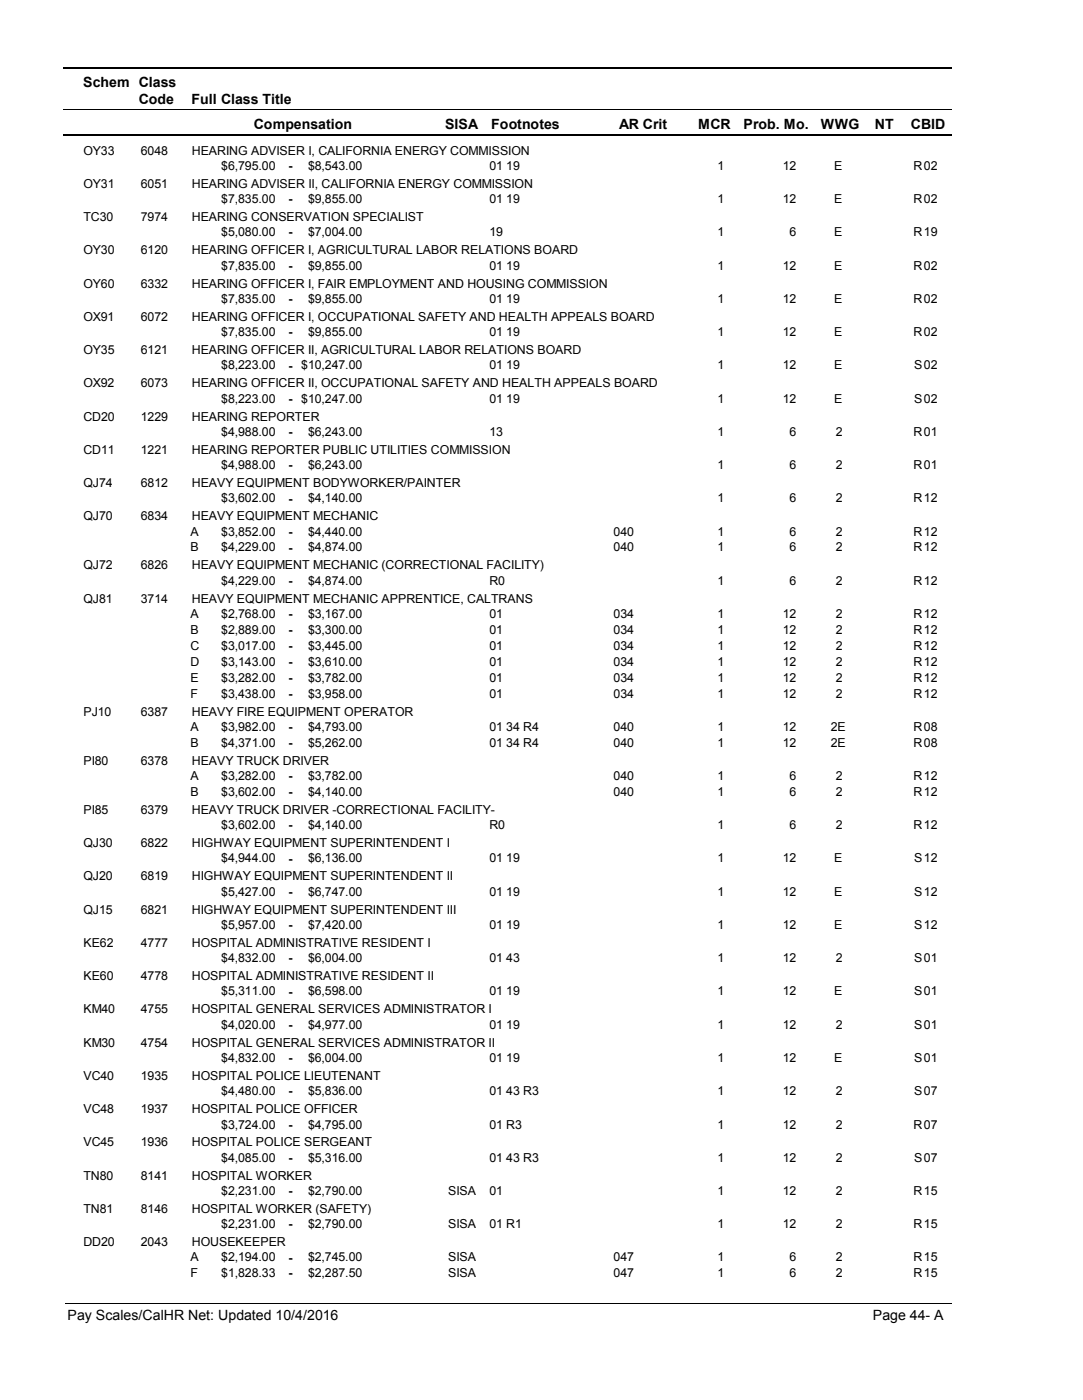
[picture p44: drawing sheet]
<svg xmlns="http://www.w3.org/2000/svg" width="216mm" height="279mm" viewBox="0 0 216 279" stroke-linecap="round" stroke-linejoin="round" font-family="sans-serif">
<defs><g id="words">
<g font-size="2.8">
<text x="16.6" y="17.3">Schem Class</text>
<text x="27.7" y="20.7">Code</text>
<text x="38.2" y="20.7">Full Class Title</text>
<text x="50.6" y="25.7">Compensation</text>
<text x="88.7" y="25.7">SISA</text>
<text x="98" y="25.7">Footnotes</text>
<text x="123.5" y="25.7">AR Crit</text>
<text x="139.2" y="25.7">MCR</text>
<text x="148.3" y="25.7">Prob. Mo.</text>
<text x="163.7" y="25.7">WWG</text>
<text x="174.5" y="25.7">NT</text>
<text x="181.6" y="25.7">CBID</text>
<text x="13.5" y="263.5">Pay Scales/CalHR Net: Updated 10/4/2016</text>
<text x="174.1" y="263.5">Page 44- A</text>
</g>
<g font-size="2.5">
<text x="16.6" y="30.8">OY33</text>
<text x="28.1" y="30.8">6048</text>
<text x="38.2" y="30.8">HEARING ADVISER I, CALIFORNIA ENERGY COMMISSION</text>
<text x="44.1" y="33.9">$6,795.00</text>
<text x="57.5" y="33.9">-</text>
<text x="61.4" y="33.9">$8,543.00</text>
<text x="97.6" y="33.9">01 19</text>
<text x="143.1" y="33.9">1</text>
<text x="156.1" y="33.9">12</text>
<text x="166.3" y="33.9">E</text>
<text x="182.2" y="33.9">R</text>
<text x="184.2" y="33.9">02</text>
<text x="16.6" y="37.5">OY31</text>
<text x="28.1" y="37.5">6051</text>
<text x="38.2" y="37.5">HEARING ADVISER II, CALIFORNIA ENERGY COMMISSION</text>
<text x="44.1" y="40.6">$7,835.00</text>
<text x="57.5" y="40.6">-</text>
<text x="61.4" y="40.6">$9,855.00</text>
<text x="97.6" y="40.6">01 19</text>
<text x="143.1" y="40.6">1</text>
<text x="156.1" y="40.6">12</text>
<text x="166.3" y="40.6">E</text>
<text x="182.2" y="40.6">R</text>
<text x="184.2" y="40.6">02</text>
<text x="16.6" y="44.1">TC30</text>
<text x="28.1" y="44.1">7974</text>
<text x="38.2" y="44.1">HEARING CONSERVATION SPECIALIST</text>
<text x="44.1" y="47.2">$5,080.00</text>
<text x="57.5" y="47.2">-</text>
<text x="61.4" y="47.2">$7,004.00</text>
<text x="97.6" y="47.2">19</text>
<text x="143.1" y="47.2">1</text>
<text x="157.5" y="47.2">6</text>
<text x="166.3" y="47.2">E</text>
<text x="182.2" y="47.2">R</text>
<text x="184.2" y="47.2">19</text>
<text x="16.6" y="50.7">OY30</text>
<text x="28.1" y="50.7">6120</text>
<text x="38.2" y="50.7">HEARING OFFICER I, AGRICULTURAL LABOR RELATIONS BOARD</text>
<text x="44.1" y="53.8">$7,835.00</text>
<text x="57.5" y="53.9">-</text>
<text x="61.4" y="53.8">$9,855.00</text>
<text x="97.6" y="53.8">01 19</text>
<text x="143.1" y="53.8">1</text>
<text x="156.1" y="53.8">12</text>
<text x="166.3" y="53.8">E</text>
<text x="182.2" y="53.8">R</text>
<text x="184.2" y="53.8">02</text>
<text x="16.6" y="57.4">OY60</text>
<text x="28.1" y="57.4">6332</text>
<text x="38.2" y="57.4">HEARING OFFICER I, FAIR EMPLOYMENT AND HOUSING COMMISSION</text>
<text x="16.6" y="64">OX91</text>
<text x="28.1" y="64">6072</text>
<text x="38.2" y="64">HEARING OFFICER I, OCCUPATIONAL SAFETY AND HEALTH APPEALS BOARD</text>
<text x="44.1" y="60.5">$7,835.00</text>
<text x="57.5" y="60.5">-</text>
<text x="61.4" y="60.5">$9,855.00</text>
<text x="97.6" y="60.5">01 19</text>
<text x="143.1" y="60.5">1</text>
<text x="156.1" y="60.5">12</text>
<text x="166.3" y="60.5">E</text>
<text x="182.2" y="60.5">R</text>
<text x="184.2" y="60.5">02</text>
<text x="16.6" y="70.7">OY35</text>
<text x="28.1" y="70.7">6121</text>
<text x="38.2" y="70.7">HEARING OFFICER II, AGRICULTURAL LABOR RELATIONS BOARD</text>
<text x="44.1" y="67.1">$7,835.00</text>
<text x="57.5" y="67.1">-</text>
<text x="61.4" y="67.1">$9,855.00</text>
<text x="97.6" y="67.1">01 19</text>
<text x="143.1" y="67.1">1</text>
<text x="156.1" y="67.1">12</text>
<text x="166.3" y="67.1">E</text>
<text x="182.2" y="67.1">R</text>
<text x="184.2" y="67.1">02</text>
<text x="16.6" y="77.3">OX92</text>
<text x="28.1" y="77.3">6073</text>
<text x="38.2" y="77.3">HEARING OFFICER II, OCCUPATIONAL SAFETY AND HEALTH APPEALS BOARD</text>
<text x="44.1" y="73.7">$8,223.00</text>
<text x="57.5" y="73.8">-</text>
<text x="60.1" y="73.7">$10,247.00</text>
<text x="97.6" y="73.7">01 19</text>
<text x="143.1" y="73.7">1</text>
<text x="156.1" y="73.7">12</text>
<text x="166.3" y="73.7">E</text>
<text x="182.3" y="73.7">S</text>
<text x="184.2" y="73.7">02</text>
<text x="16.6" y="84">CD20</text>
<text x="28.1" y="84">1229</text>
<text x="38.2" y="84">HEARING REPORTER</text>
<text x="44.1" y="80.4">$8,223.00</text>
<text x="57.5" y="80.4">-</text>
<text x="60.1" y="80.4">$10,247.00</text>
<text x="97.6" y="80.4">01 19</text>
<text x="143.1" y="80.4">1</text>
<text x="156.1" y="80.4">12</text>
<text x="166.3" y="80.4">E</text>
<text x="182.3" y="80.4">S</text>
<text x="184.2" y="80.4">02</text>
<text x="44.1" y="87">$4,988.00</text>
<text x="57.5" y="87">-</text>
<text x="61.4" y="87">$6,243.00</text>
<text x="97.6" y="87">13</text>
<text x="143.1" y="87">1</text>
<text x="157.5" y="87">6</text>
<text x="166.6" y="87">2</text>
<text x="182.2" y="87">R</text>
<text x="184.2" y="87">01</text>
<text x="16.6" y="90.6">CD11</text>
<text x="28.1" y="90.6">1221</text>
<text x="38.2" y="90.6">HEARING REPORTER PUBLIC UTILITIES COMMISSION</text>
<text x="44.1" y="93.6">$4,988.00</text>
<text x="57.5" y="93.7">-</text>
<text x="61.4" y="93.6">$6,243.00</text>
<text x="143.1" y="93.6">1</text>
<text x="157.5" y="93.6">6</text>
<text x="166.6" y="93.6">2</text>
<text x="182.2" y="93.6">R</text>
<text x="184.2" y="93.6">01</text>
<text x="16.6" y="97.2">QJ74</text>
<text x="28.1" y="97.2">6812</text>
<text x="38.2" y="97.2">HEAVY EQUIPMENT BODYWORKER/PAINTER</text>
<text x="44.1" y="100.3">$3,602.00</text>
<text x="57.5" y="100.3">-</text>
<text x="61.4" y="100.3">$4,140.00</text>
<text x="143.1" y="100.3">1</text>
<text x="157.5" y="100.3">6</text>
<text x="166.6" y="100.3">2</text>
<text x="182.2" y="100.3">R</text>
<text x="184.2" y="100.3">12</text>
<text x="16.6" y="103.9">QJ70</text>
<text x="28.1" y="103.9">6834</text>
<text x="38" y="106.9">A</text>
<text x="38.2" y="103.9">HEAVY EQUIPMENT MECHANIC</text>
<text x="44.1" y="106.9">$3,852.00</text>
<text x="57.5" y="106.9">-</text>
<text x="61.4" y="106.9">$4,440.00</text>
<text x="122.4" y="106.9">040</text>
<text x="143.1" y="106.9">1</text>
<text x="157.5" y="106.9">6</text>
<text x="166.6" y="106.9">2</text>
<text x="182.2" y="106.9">R</text>
<text x="184.2" y="106.9">12</text>
<text x="16.6" y="113.6">QJ72</text>
<text x="28.1" y="113.6">6826</text>
<text x="38" y="110.1">B</text>
<text x="38.2" y="113.6">HEAVY EQUIPMENT MECHANIC (CORRECTIONAL FACILITY)</text>
<text x="44.1" y="110.1">$4,229.00</text>
<text x="57.5" y="110.1">-</text>
<text x="61.4" y="110.1">$4,874.00</text>
<text x="122.4" y="110.1">040</text>
<text x="143.1" y="110.1">1</text>
<text x="157.5" y="110.1">6</text>
<text x="166.6" y="110.1">2</text>
<text x="182.2" y="110.1">R</text>
<text x="184.2" y="110.1">12</text>
<text x="44.1" y="116.7">$4,229.00</text>
<text x="57.5" y="116.7">-</text>
<text x="61.4" y="116.7">$4,874.00</text>
<text x="97.6" y="116.7">R0</text>
<text x="143.1" y="116.7">1</text>
<text x="157.5" y="116.7">6</text>
<text x="166.6" y="116.7">2</text>
<text x="182.2" y="116.7">R</text>
<text x="184.2" y="116.7">12</text>
<text x="16.6" y="120.3">QJ81</text>
<text x="28.1" y="120.3">3714</text>
<text x="38" y="123.4">A</text>
<text x="38.2" y="120.3">HEAVY EQUIPMENT MECHANIC APPRENTICE, CALTRANS</text>
<text x="44.1" y="123.4">$2,768.00</text>
<text x="57.5" y="123.4">-</text>
<text x="61.4" y="123.4">$3,167.00</text>
<text x="97.6" y="123.4">01</text>
<text x="122.4" y="123.4">034</text>
<text x="143.1" y="123.4">1</text>
<text x="156.1" y="123.4">12</text>
<text x="166.6" y="123.4">2</text>
<text x="182.2" y="123.4">R</text>
<text x="184.2" y="123.4">12</text>
<text x="38" y="126.5">B</text>
<text x="38" y="129.7">C</text>
<text x="44.1" y="126.5">$2,889.00</text>
<text x="44.1" y="129.7">$3,017.00</text>
<text x="57.5" y="126.6">-</text>
<text x="57.5" y="129.8">-</text>
<text x="61.4" y="126.5">$3,300.00</text>
<text x="61.4" y="129.7">$3,445.00</text>
<text x="97.6" y="126.5">01</text>
<text x="97.6" y="129.7">01</text>
<text x="122.4" y="126.5">034</text>
<text x="122.4" y="129.7">034</text>
<text x="143.1" y="126.5">1</text>
<text x="143.1" y="129.7">1</text>
<text x="156.1" y="126.5">12</text>
<text x="156.1" y="129.7">12</text>
<text x="166.6" y="126.5">2</text>
<text x="166.6" y="129.7">2</text>
<text x="182.2" y="126.5">R</text>
<text x="182.2" y="129.7">R</text>
<text x="184.2" y="126.5">12</text>
<text x="184.2" y="129.7">12</text>
<text x="38" y="132.9">D</text>
<text x="38" y="136.1">E</text>
<text x="44.1" y="132.9">$3,143.00</text>
<text x="44.1" y="136.1">$3,282.00</text>
<text x="57.5" y="132.9">-</text>
<text x="57.5" y="136.1">-</text>
<text x="61.4" y="132.9">$3,610.00</text>
<text x="61.4" y="136.1">$3,782.00</text>
<text x="97.6" y="132.9">01</text>
<text x="97.6" y="136.1">01</text>
<text x="122.4" y="132.9">034</text>
<text x="122.4" y="136.1">034</text>
<text x="143.1" y="132.9">1</text>
<text x="143.1" y="136.1">1</text>
<text x="156.1" y="132.9">12</text>
<text x="156.1" y="136.1">12</text>
<text x="166.6" y="132.9">2</text>
<text x="166.6" y="136.1">2</text>
<text x="182.2" y="132.9">R</text>
<text x="182.2" y="136.1">R</text>
<text x="184.2" y="132.9">12</text>
<text x="184.2" y="136.1">12</text>
<text x="16.6" y="142.8">PJ10</text>
<text x="28.1" y="142.8">6387</text>
<text x="38" y="139.2">F</text>
<text x="38.2" y="142.8">HEAVY FIRE EQUIPMENT OPERATOR</text>
<text x="44.1" y="139.2">$3,438.00</text>
<text x="57.5" y="139.3">-</text>
<text x="61.4" y="139.2">$3,958.00</text>
<text x="97.6" y="139.2">01</text>
<text x="122.4" y="139.2">034</text>
<text x="143.1" y="139.2">1</text>
<text x="156.1" y="139.2">12</text>
<text x="166.6" y="139.2">2</text>
<text x="182.2" y="139.2">R</text>
<text x="184.2" y="139.2">12</text>
<text x="38" y="145.9">A</text>
<text x="38" y="149">B</text>
<text x="44.1" y="145.9">$3,982.00</text>
<text x="44.1" y="149">$4,371.00</text>
<text x="57.5" y="145.9">-</text>
<text x="57.5" y="149.1">-</text>
<text x="61.4" y="145.9">$4,793.00</text>
<text x="61.4" y="149">$5,262.00</text>
<text x="97.6" y="145.9">01 34 R4</text>
<text x="97.6" y="149">01 34 R4</text>
<text x="122.4" y="145.9">040</text>
<text x="122.4" y="149">040</text>
<text x="143.1" y="145.9">1</text>
<text x="143.1" y="149">1</text>
<text x="156.1" y="145.9">12</text>
<text x="156.1" y="149">12</text>
<text x="165.7" y="145.9">2E</text>
<text x="165.7" y="149">2E</text>
<text x="182.2" y="145.9">R</text>
<text x="182.2" y="149">R</text>
<text x="184.2" y="145.9">08</text>
<text x="184.2" y="149">08</text>
<text x="16.6" y="152.6">PI80</text>
<text x="28.1" y="152.6">6378</text>
<text x="38" y="155.7">A</text>
<text x="38.2" y="152.6">HEAVY TRUCK DRIVER</text>
<text x="44.1" y="155.7">$3,282.00</text>
<text x="57.5" y="155.7">-</text>
<text x="61.4" y="155.7">$3,782.00</text>
<text x="122.4" y="155.7">040</text>
<text x="143.1" y="155.7">1</text>
<text x="157.5" y="155.7">6</text>
<text x="166.6" y="155.7">2</text>
<text x="182.2" y="155.7">R</text>
<text x="184.2" y="155.7">12</text>
<text x="38" y="158.9">B</text>
<text x="44.1" y="158.9">$3,602.00</text>
<text x="57.5" y="158.9">-</text>
<text x="61.4" y="158.9">$4,140.00</text>
<text x="122.4" y="158.9">040</text>
<text x="143.1" y="158.9">1</text>
<text x="157.5" y="158.9">6</text>
<text x="166.6" y="158.9">2</text>
<text x="182.2" y="158.9">R</text>
<text x="184.2" y="158.9">12</text>
<text x="16.6" y="162.4">PI85</text>
<text x="28.1" y="162.4">6379</text>
<text x="38.2" y="162.4">HEAVY TRUCK DRIVER -CORRECTIONAL FACILITY-</text>
<text x="44.1" y="165.5">$3,602.00</text>
<text x="57.5" y="165.5">-</text>
<text x="61.4" y="165.5">$4,140.00</text>
<text x="97.6" y="165.5">R0</text>
<text x="143.1" y="165.5">1</text>
<text x="157.5" y="165.5">6</text>
<text x="166.6" y="165.5">2</text>
<text x="182.2" y="165.5">R</text>
<text x="184.2" y="165.5">12</text>
<text x="16.6" y="169.1">QJ30</text>
<text x="28.1" y="169.1">6822</text>
<text x="38.2" y="169.1">HIGHWAY EQUIPMENT SUPERINTENDENT I</text>
<text x="44.1" y="172.1">$4,944.00</text>
<text x="57.5" y="172.2">-</text>
<text x="61.4" y="172.1">$6,136.00</text>
<text x="97.6" y="172.1">01 19</text>
<text x="143.1" y="172.1">1</text>
<text x="156.1" y="172.1">12</text>
<text x="166.3" y="172.1">E</text>
<text x="182.3" y="172.1">S</text>
<text x="184.2" y="172.1">12</text>
<text x="16.6" y="175.7">QJ20</text>
<text x="28.1" y="175.7">6819</text>
<text x="38.2" y="175.7">HIGHWAY EQUIPMENT SUPERINTENDENT II</text>
<text x="44.1" y="178.8">$5,427.00</text>
<text x="57.5" y="178.8">-</text>
<text x="61.4" y="178.8">$6,747.00</text>
<text x="97.6" y="178.8">01 19</text>
<text x="143.1" y="178.8">1</text>
<text x="156.1" y="178.8">12</text>
<text x="166.3" y="178.8">E</text>
<text x="182.3" y="178.8">S</text>
<text x="184.2" y="178.8">12</text>
<text x="16.6" y="182.4">QJ15</text>
<text x="28.1" y="182.4">6821</text>
<text x="38.2" y="182.4">HIGHWAY EQUIPMENT SUPERINTENDENT III</text>
<text x="44.1" y="185.4">$5,957.00</text>
<text x="57.5" y="185.5">-</text>
<text x="61.4" y="185.4">$7,420.00</text>
<text x="97.6" y="185.4">01 19</text>
<text x="143.1" y="185.4">1</text>
<text x="156.1" y="185.4">12</text>
<text x="166.3" y="185.4">E</text>
<text x="182.3" y="185.4">S</text>
<text x="184.2" y="185.4">12</text>
<text x="16.6" y="189">KE62</text>
<text x="28.1" y="189">4777</text>
<text x="38.2" y="189">HOSPITAL ADMINISTRATIVE RESIDENT I</text>
<text x="16.6" y="195.6">KE60</text>
<text x="28.1" y="195.6">4778</text>
<text x="38.2" y="195.6">HOSPITAL ADMINISTRATIVE RESIDENT II</text>
<text x="44.1" y="192">$4,832.00</text>
<text x="57.5" y="192.1">-</text>
<text x="61.4" y="192">$6,004.00</text>
<text x="97.6" y="192">01 43</text>
<text x="143.1" y="192">1</text>
<text x="156.1" y="192">12</text>
<text x="166.6" y="192">2</text>
<text x="182.3" y="192">S</text>
<text x="184.2" y="192">01</text>
<text x="16.6" y="202.3">KM40</text>
<text x="28.1" y="202.3">4755</text>
<text x="38.2" y="202.3">HOSPITAL GENERAL SERVICES ADMINISTRATOR I</text>
<text x="44.1" y="198.7">$5,311.00</text>
<text x="57.5" y="198.7">-</text>
<text x="61.4" y="198.7">$6,598.00</text>
<text x="97.6" y="198.7">01 19</text>
<text x="143.1" y="198.7">1</text>
<text x="156.1" y="198.7">12</text>
<text x="166.3" y="198.7">E</text>
<text x="182.3" y="198.7">S</text>
<text x="184.2" y="198.7">01</text>
<text x="16.6" y="208.9">KM30</text>
<text x="28.1" y="208.9">4754</text>
<text x="38.2" y="208.9">HOSPITAL GENERAL SERVICES ADMINISTRATOR II</text>
<text x="44.1" y="205.3">$4,020.00</text>
<text x="57.5" y="205.4">-</text>
<text x="61.4" y="205.3">$4,977.00</text>
<text x="97.6" y="205.3">01 19</text>
<text x="143.1" y="205.3">1</text>
<text x="156.1" y="205.3">12</text>
<text x="166.6" y="205.3">2</text>
<text x="182.3" y="205.3">S</text>
<text x="184.2" y="205.3">01</text>
<text x="16.6" y="215.5">VC40</text>
<text x="28.1" y="215.5">1935</text>
<text x="38.2" y="215.5">HOSPITAL POLICE LIEUTENANT</text>
<text x="44.1" y="211.9">$4,832.00</text>
<text x="57.5" y="212">-</text>
<text x="61.4" y="211.9">$6,004.00</text>
<text x="97.6" y="211.9">01 19</text>
<text x="143.1" y="211.9">1</text>
<text x="156.1" y="211.9">12</text>
<text x="166.3" y="211.9">E</text>
<text x="182.3" y="211.9">S</text>
<text x="184.2" y="211.9">01</text>
<text x="44.1" y="218.6">$4,480.00</text>
<text x="57.5" y="218.6">-</text>
<text x="61.4" y="218.6">$5,836.00</text>
<text x="97.6" y="218.6">01 43 R3</text>
<text x="143.1" y="218.6">1</text>
<text x="156.1" y="218.6">12</text>
<text x="166.6" y="218.6">2</text>
<text x="182.3" y="218.6">S</text>
<text x="184.2" y="218.6">07</text>
<text x="16.6" y="222.2">VC48</text>
<text x="28.1" y="222.2">1937</text>
<text x="38.2" y="222.2">HOSPITAL POLICE OFFICER</text>
<text x="44.1" y="225.2">$3,724.00</text>
<text x="57.5" y="225.3">-</text>
<text x="61.4" y="225.2">$4,795.00</text>
<text x="97.6" y="225.2">01 R3</text>
<text x="143.1" y="225.2">1</text>
<text x="156.1" y="225.2">12</text>
<text x="166.6" y="225.2">2</text>
<text x="182.2" y="225.2">R</text>
<text x="184.2" y="225.2">07</text>
<text x="16.6" y="228.8">VC45</text>
<text x="28.1" y="228.8">1936</text>
<text x="38.2" y="228.8">HOSPITAL POLICE SERGEANT</text>
<text x="44.1" y="231.8">$4,085.00</text>
<text x="57.5" y="231.9">-</text>
<text x="61.4" y="231.8">$5,316.00</text>
<text x="97.6" y="231.8">01 43 R3</text>
<text x="143.1" y="231.8">1</text>
<text x="156.1" y="231.8">12</text>
<text x="166.6" y="231.8">2</text>
<text x="182.3" y="231.8">S</text>
<text x="184.2" y="231.8">07</text>
<text x="16.6" y="235.4">TN80</text>
<text x="28.1" y="235.4">8141</text>
<text x="38.2" y="235.4">HOSPITAL WORKER</text>
<text x="44.1" y="238.5">$2,231.00</text>
<text x="57.5" y="238.5">-</text>
<text x="61.4" y="238.5">$2,790.00</text>
<text x="89.4" y="238.5">SISA</text>
<text x="97.6" y="238.5">01</text>
<text x="143.1" y="238.5">1</text>
<text x="156.1" y="238.5">12</text>
<text x="166.6" y="238.5">2</text>
<text x="182.2" y="238.5">R</text>
<text x="184.2" y="238.5">15</text>
<text x="16.6" y="242.1">TN81</text>
<text x="28.1" y="242.1">8146</text>
<text x="38.2" y="242.1">HOSPITAL WORKER (SAFETY)</text>
<text x="44.1" y="245.1">$2,231.00</text>
<text x="57.5" y="245.2">-</text>
<text x="61.4" y="245.1">$2,790.00</text>
<text x="89.4" y="245.1">SISA</text>
<text x="97.6" y="245.1">01 R1</text>
<text x="143.1" y="245.1">1</text>
<text x="156.1" y="245.1">12</text>
<text x="166.6" y="245.1">2</text>
<text x="182.2" y="245.1">R</text>
<text x="184.2" y="245.1">15</text>
<text x="16.6" y="248.7">DD20</text>
<text x="28.1" y="248.7">2043</text>
<text x="38" y="251.8">A</text>
<text x="38.2" y="248.7">HOUSEKEEPER</text>
<text x="44.1" y="251.8">$2,194.00</text>
<text x="57.5" y="251.8">-</text>
<text x="61.4" y="251.8">$2,745.00</text>
<text x="89.4" y="251.8">SISA</text>
<text x="122.4" y="251.8">047</text>
<text x="143.1" y="251.8">1</text>
<text x="157.5" y="251.8">6</text>
<text x="166.6" y="251.8">2</text>
<text x="182.2" y="251.8">R</text>
<text x="184.2" y="251.8">15</text>
<text x="38" y="254.9">F</text>
<text x="44.1" y="254.9">$1,828.33</text>
<text x="57.5" y="255">-</text>
<text x="61.4" y="254.9">$2,287.50</text>
<text x="89.4" y="254.9">SISA</text>
<text x="122.4" y="254.9">047</text>
<text x="143.1" y="254.9">1</text>
<text x="157.5" y="254.9">6</text>
<text x="166.6" y="254.9">2</text>
<text x="182.2" y="254.9">R</text>
<text x="184.2" y="254.9">15</text>
</g>
</g></defs>
<path d="M12.7 13.5h177.1" fill="none" stroke="#000" stroke-width=".36"/>
<path d="M12.7 21.9h177.1" fill="none" stroke="#000" stroke-width=".2"/>
<path d="M12.7 27h177.1" fill="none" stroke="#000" stroke-width=".35"/>
<g fill="#fff">
<path d="M40.4 31.3h16.2v3h-16.2z" fill-rule="evenodd"/>
<path d="M183.9 31.3h4.1v3h-4.1z" fill-rule="evenodd"/>
<path d="M40.4 37.9h16.2v3h-16.2z" fill-rule="evenodd"/>
<path d="M183.9 37.9h4.1v3h-4.1z" fill-rule="evenodd"/>
<path d="M40.4 44.6h16.2v2.9h-16.2z" fill-rule="evenodd"/>
<path d="M183.9 44.6h4.1v2.9h-4.1z" fill-rule="evenodd"/>
<path d="M40.4 51.2h16.2v3h-16.2z" fill-rule="evenodd"/>
<path d="M183.9 51.2h4.1v3h-4.1z" fill-rule="evenodd"/>
<path d="M40.4 57.8h16.2v3h-16.2z" fill-rule="evenodd"/>
<path d="M183.9 57.8h4.1v3h-4.1z" fill-rule="evenodd"/>
<path d="M40.4 64.5h16.2v2.9h-16.2z" fill-rule="evenodd"/>
<path d="M183.9 64.5h4.1v2.9h-4.1z" fill-rule="evenodd"/>
<path d="M40.4 71.1h16.2v3h-16.2z" fill-rule="evenodd"/>
<path d="M183.9 71.1h4.1v3h-4.1z" fill-rule="evenodd"/>
<path d="M40.4 77.8h16.2v2.9h-16.2z" fill-rule="evenodd"/>
<path d="M183.9 77.8h4.1v2.9h-4.1z" fill-rule="evenodd"/>
<path d="M40.4 84.4h16.2v3h-16.2z" fill-rule="evenodd"/>
<path d="M183.9 84.4h4.1v3h-4.1z" fill-rule="evenodd"/>
<path d="M40.4 91h16.2v3h-16.2z" fill-rule="evenodd"/>
<path d="M183.9 91h4.1v3h-4.1z" fill-rule="evenodd"/>
<path d="M40.4 97.7h16.2v3h-16.2z" fill-rule="evenodd"/>
<path d="M183.9 97.7h4.1v3h-4.1z" fill-rule="evenodd"/>
<path d="M40.4 104.3h16.2v3h-16.2z" fill-rule="evenodd"/>
<path d="M183.9 104.3h4.1v3h-4.1z" fill-rule="evenodd"/>
<path d="M40.4 107.5h16.2v2.9h-16.2z" fill-rule="evenodd"/>
<path d="M183.9 107.5h4.1v2.9h-4.1z" fill-rule="evenodd"/>
<path d="M40.4 114.1h16.2v3h-16.2z" fill-rule="evenodd"/>
<path d="M183.9 114.1h4.1v3h-4.1z" fill-rule="evenodd"/>
<path d="M40.4 120.8h16.2v2.9h-16.2z" fill-rule="evenodd"/>
<path d="M183.9 120.8h4.1v2.9h-4.1z" fill-rule="evenodd"/>
<path d="M40.4 123.9h16.2v3h-16.2z" fill-rule="evenodd"/>
<path d="M183.9 123.9h4.1v3h-4.1z" fill-rule="evenodd"/>
<path d="M40.4 127.1h16.2v3h-16.2z" fill-rule="evenodd"/>
<path d="M183.9 127.1h4.1v3h-4.1z" fill-rule="evenodd"/>
<path d="M40.4 130.3h16.2v3h-16.2z" fill-rule="evenodd"/>
<path d="M183.9 130.3h4.1v3h-4.1z" fill-rule="evenodd"/>
<path d="M40.4 133.5h16.2v2.9h-16.2z" fill-rule="evenodd"/>
<path d="M183.9 133.5h4.1v2.9h-4.1z" fill-rule="evenodd"/>
<path d="M40.4 136.6h16.2v3h-16.2z" fill-rule="evenodd"/>
<path d="M183.9 136.6h4.1v3h-4.1z" fill-rule="evenodd"/>
<path d="M40.4 143.2h16.2v3h-16.2z" fill-rule="evenodd"/>
<path d="M183.9 143.2h4.1v3h-4.1z" fill-rule="evenodd"/>
<path d="M40.4 146.4h16.2v3h-16.2z" fill-rule="evenodd"/>
<path d="M183.9 146.4h4.1v3h-4.1z" fill-rule="evenodd"/>
<path d="M40.4 153.1h16.2v3h-16.2z" fill-rule="evenodd"/>
<path d="M183.9 153.1h4.1v3h-4.1z" fill-rule="evenodd"/>
<path d="M40.4 156.2h16.2v3h-16.2z" fill-rule="evenodd"/>
<path d="M183.9 156.2h4.1v3h-4.1z" fill-rule="evenodd"/>
<path d="M40.4 162.9h16.2v3h-16.2z" fill-rule="evenodd"/>
<path d="M183.9 162.9h4.1v3h-4.1z" fill-rule="evenodd"/>
<path d="M40.4 169.5h16.2v3h-16.2z" fill-rule="evenodd"/>
<path d="M183.9 169.5h4.1v3h-4.1z" fill-rule="evenodd"/>
<path d="M40.4 176.2h16.2v2.9h-16.2z" fill-rule="evenodd"/>
<path d="M183.9 176.2h4.1v2.9h-4.1z" fill-rule="evenodd"/>
<path d="M40.4 182.8h16.2v3h-16.2z" fill-rule="evenodd"/>
<path d="M183.9 182.8h4.1v3h-4.1z" fill-rule="evenodd"/>
<path d="M40.4 189.4h16.2v3h-16.2z" fill-rule="evenodd"/>
<path d="M183.9 189.4h4.1v3h-4.1z" fill-rule="evenodd"/>
<path d="M40.4 196.1h16.2v2.9h-16.2z" fill-rule="evenodd"/>
<path d="M183.9 196.1h4.1v2.9h-4.1z" fill-rule="evenodd"/>
<path d="M40.4 202.7h16.2v3h-16.2z" fill-rule="evenodd"/>
<path d="M183.9 202.7h4.1v3h-4.1z" fill-rule="evenodd"/>
<path d="M40.4 209.3h16.2v3h-16.2z" fill-rule="evenodd"/>
<path d="M183.9 209.3h4.1v3h-4.1z" fill-rule="evenodd"/>
<path d="M40.4 216h16.2v3h-16.2z" fill-rule="evenodd"/>
<path d="M183.9 216h4.1v3h-4.1z" fill-rule="evenodd"/>
<path d="M40.4 222.6h16.2v3h-16.2z" fill-rule="evenodd"/>
<path d="M183.9 222.6h4.1v3h-4.1z" fill-rule="evenodd"/>
<path d="M40.4 229.2h16.2v3h-16.2z" fill-rule="evenodd"/>
<path d="M183.9 229.2h4.1v3h-4.1z" fill-rule="evenodd"/>
<path d="M40.4 235.9h16.2v3h-16.2z" fill-rule="evenodd"/>
<path d="M183.9 235.9h4.1v3h-4.1z" fill-rule="evenodd"/>
<path d="M40.4 242.5h16.2v3h-16.2z" fill-rule="evenodd"/>
<path d="M183.9 242.5h4.1v3h-4.1z" fill-rule="evenodd"/>
<path d="M40.4 249.1h16.2v3h-16.2z" fill-rule="evenodd"/>
<path d="M183.9 249.1h4.1v3h-4.1z" fill-rule="evenodd"/>
<path d="M40.4 252.3h16.2v3h-16.2z" fill-rule="evenodd"/>
<path d="M183.9 252.3h4.1v3h-4.1z" fill-rule="evenodd"/>
</g>
<path d="M13.1 260.1h176.7" fill="none" stroke="#000" stroke-width=".2"/>
<use href="#words"/>
</svg>
